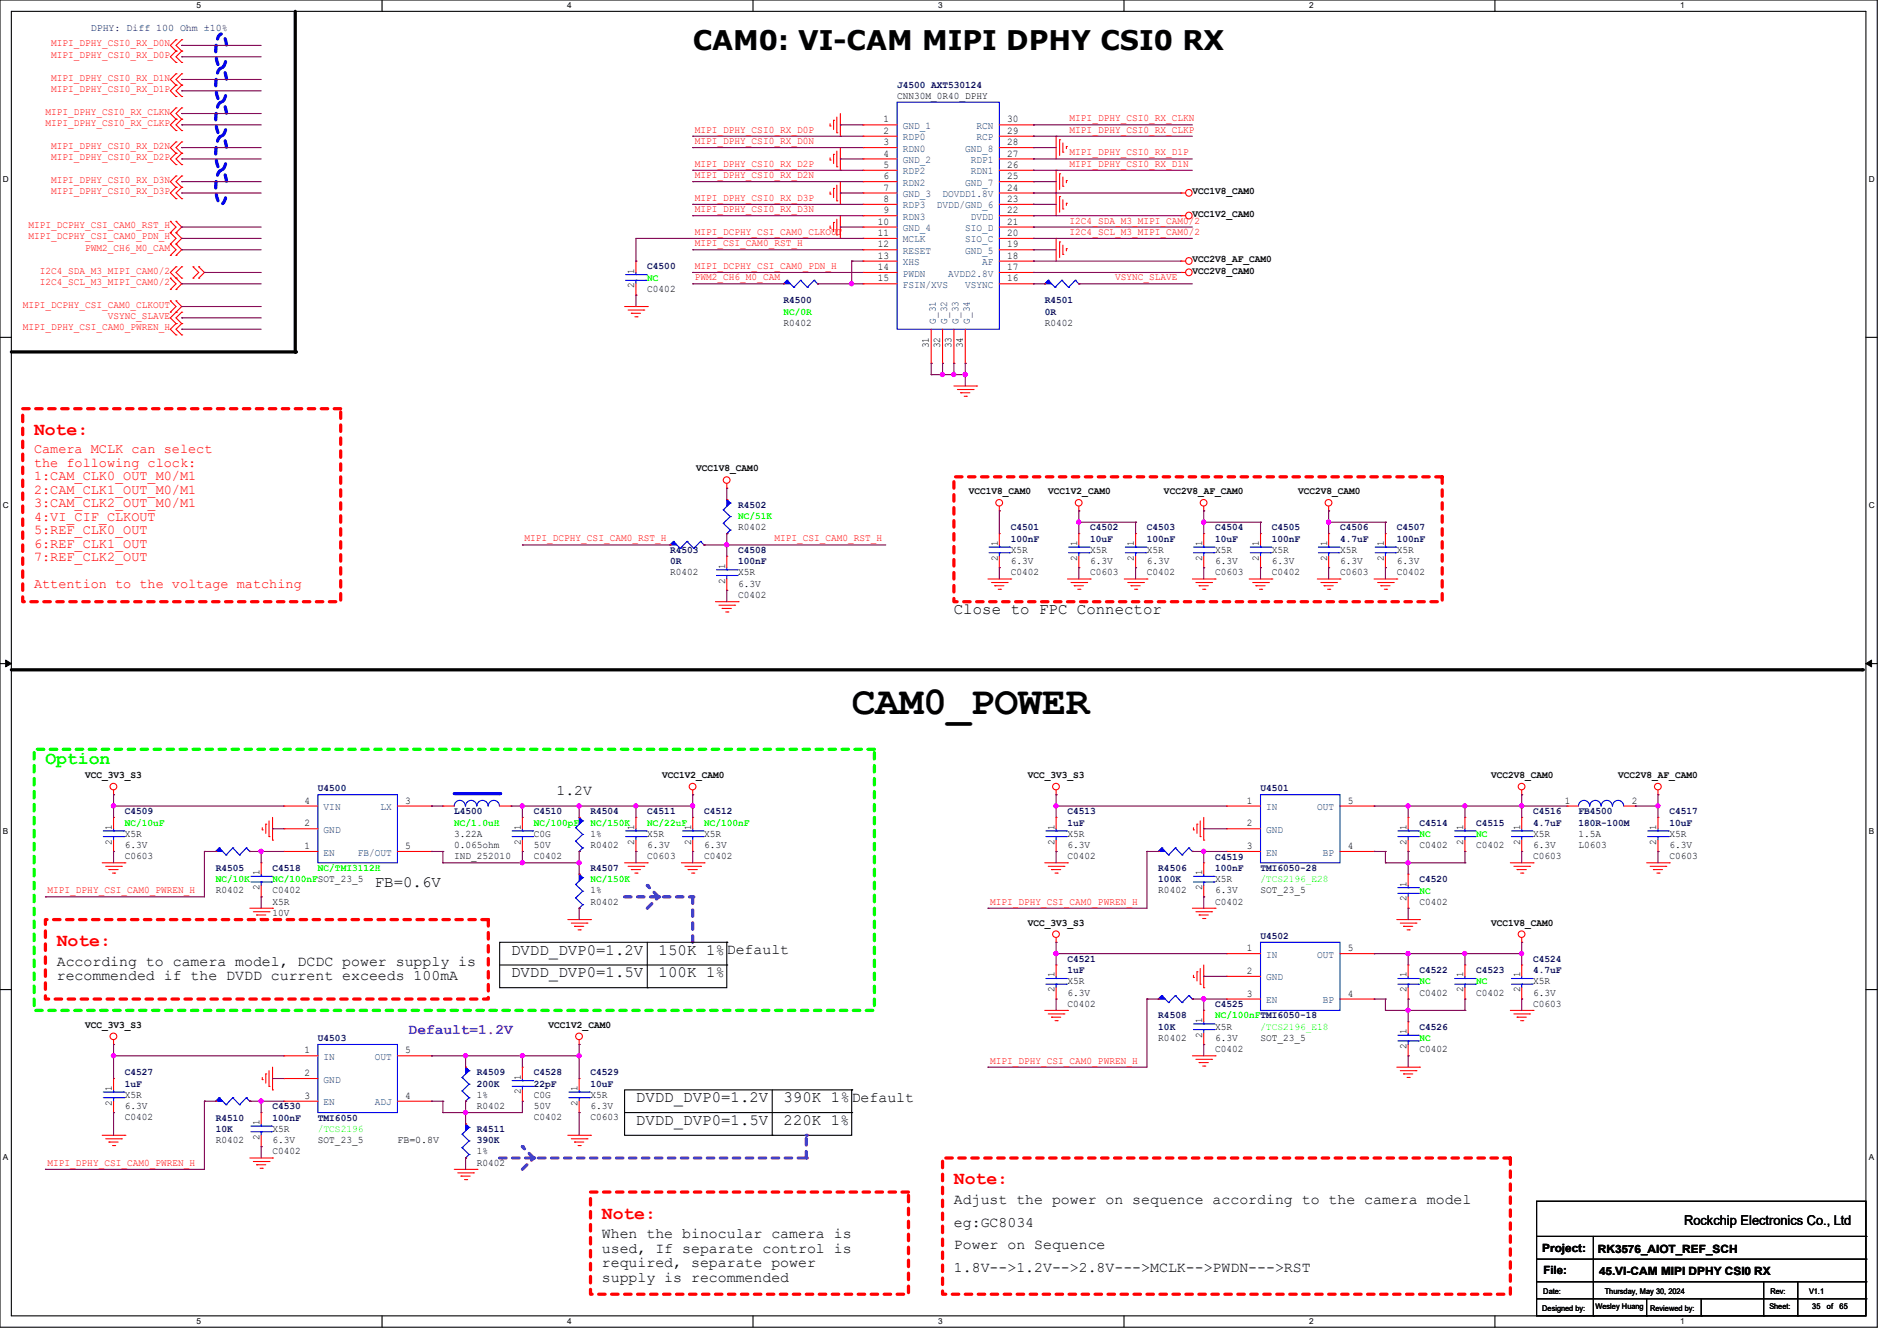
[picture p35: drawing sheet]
<svg xmlns="http://www.w3.org/2000/svg" width="297mm" height="210mm" viewBox="0 0 297 210" stroke-linecap="round" stroke-linejoin="round" font-family="sans-serif">
<defs><g id="words">
<text font-size="6.2" x="133.3" y="111.9">CAM0_POWER</text>
<text font-size="4.2" x="108.5" y="7.8">CAM0: VI-CAM MIPI DPHY CSI0 RX</text>
<g font-size="2.8" fill="#f00">
<text x="5.3" y="68.2">Note:</text>
<text x="8.9" y="148.2">Note:</text>
<text x="149.4" y="185.5">Note:</text>
<text x="94.2" y="190.8">Note:</text>
</g>
<text font-size="2.8" fill="#0f0" x="7.1" y="119.7">Option</text>
<g font-size="2.5">
<text x="149.4" y="96.2">Close to FPC Connector</text>
<text x="58.7" y="138.9">FB=0.6V</text>
<text x="80" y="149.5">DVDD_DVP0=1.2V</text>
<text x="103.1" y="149.5">150K 1%</text>
<text x="80" y="153.1">DVDD_DVP0=1.5V</text>
<text x="103.1" y="153.1">100K 1%</text>
<text x="99.6" y="172.6">DVDD_DVP0=1.2V</text>
<text x="122.7" y="172.6">390K 1%Default</text>
<text x="99.6" y="176.2">DVDD_DVP0=1.5V</text>
<text x="122.7" y="176.2">220K 1%</text>
</g>
<g font-size="2.3">
<text x="87.1" y="124.5">1.2V</text>
<text x="113.8" y="149.4">Default</text>
<text x="8.9" y="151.2">According to camera model, DCDC power supply is</text>
<text x="8.9" y="153.5">recommended if the DVDD current exceeds 100mA</text>
<text x="149.4" y="188.6">Adjust the power on sequence according to the camera model</text>
<text x="94.2" y="193.9">When the binocular camera is</text>
<text x="94.2" y="196.2">used, If separate control is</text>
<text x="149.4" y="192.1">eg:GC8034</text>
<text x="149.4" y="195.7">Power on Sequence</text>
<text x="94.2" y="198.5">required, separate power</text>
<text x="94.2" y="200.7">supply is recommended</text>
<text x="149.4" y="199.2">1.8V--&gt;1.2V--&gt;2.8V---&gt;MCLK--&gt;PWDN---&gt;RST</text>
</g>
<text font-size="2.3" fill="#8000ff" x="64" y="161.9">Default=1.2V</text>
<g font-size="2.1" fill="#f00">
<text x="5.3" y="71">Camera MCLK can select</text>
<text x="5.3" y="73.1">the following clock:</text>
<text x="5.3" y="75.2">1:CAM_CLK0_OUT_M0/M1</text>
<text x="5.3" y="77.3">2:CAM_CLK1_OUT_M0/M1</text>
<text x="5.3" y="79.5">3:CAM_CLK2_OUT_M0/M1</text>
<text x="5.3" y="81.6">4:VI_CIF_CLKOUT</text>
<text x="5.3" y="83.7">5:REF_CLK0_OUT</text>
<text x="5.3" y="85.8">6:REF_CLK1_OUT</text>
<text x="5.3" y="87.9">7:REF_CLK2_OUT</text>
<text x="5.3" y="92.2">Attention to the voltage matching</text>
</g>
<text font-size="2.1" x="263.7" y="191.9">Rockchip Electronics Co., Ltd</text>
<g font-size="1.8">
<text x="241.5" y="196">Project:</text>
<text x="250.2" y="196.2">RK3576_AIOT_REF_SCH</text>
<text x="241.6" y="199.6">File:</text>
<text x="250.4" y="199.7">45.VI-CAM MIPI DPHY CSI0 RX</text>
</g>
<g font-size="1.6" fill="#000080">
<text x="14.2" y="4.8">DPHY: Diff 100 Ohm ±10%</text>
<text x="140.5" y="13.7">J4500 AXT530124</text>
<text x="101.3" y="42.2">C4500</text>
<text x="122.7" y="47.5">R4500</text>
<text x="163.6" y="47.5">R4501</text>
<text x="163.6" y="49.3">0R</text>
<text x="115.6" y="79.5">R4502</text>
<text x="158.2" y="83.1">C4501</text>
<text x="170.7" y="83.1">C4502</text>
<text x="179.6" y="83.1">C4503</text>
<text x="190.2" y="83.1">C4504</text>
<text x="199.1" y="83.1">C4505</text>
<text x="209.8" y="83.1">C4506</text>
<text x="218.7" y="83.1">C4507</text>
<text x="104.9" y="86.6">R4503</text>
<text x="104.9" y="88.4">0R</text>
<text x="115.6" y="86.6">C4508</text>
<text x="115.6" y="88.4">100nF</text>
<text x="158.2" y="84.8">100nF</text>
<text x="170.7" y="84.8">10uF</text>
<text x="179.6" y="84.8">100nF</text>
<text x="190.2" y="84.8">10uF</text>
<text x="199.1" y="84.8">100nF</text>
<text x="209.8" y="84.8">4.7uF</text>
<text x="218.7" y="84.8">100nF</text>
<text x="49.8" y="123.9">U4500</text>
<text x="197.4" y="123.9">U4501</text>
<text x="19.6" y="127.5">C4509</text>
<text x="71.1" y="127.5">L4500</text>
<text x="83.6" y="127.5">C4510</text>
<text x="92.5" y="127.5">R4504</text>
<text x="101.3" y="127.5">C4511</text>
<text x="110.2" y="127.5">C4512</text>
<text x="167.1" y="127.5">C4513</text>
<text x="167.1" y="129.3">1uF</text>
<text x="222.2" y="129.3">C4514</text>
<text x="231.1" y="129.3">C4515</text>
<text x="240" y="127.5">C4516</text>
<text x="240" y="129.3">4.7uF</text>
<text x="247.1" y="127.5">FB4500</text>
<text x="247.1" y="129.3">180R-100M</text>
<text x="261.4" y="127.5">C4517</text>
<text x="261.4" y="129.3">10uF</text>
<text x="33.8" y="136.4">R4505</text>
<text x="42.7" y="136.4">C4518</text>
<text x="92.5" y="136.4">R4507</text>
<text x="181.4" y="136.4">R4506</text>
<text x="190.2" y="134.6">C4519</text>
<text x="190.2" y="136.4">100nF</text>
<text x="197.4" y="136.4">TMI6050-28</text>
<text x="181.4" y="138.2">100K</text>
<text x="222.2" y="138.2">C4520</text>
<text x="197.4" y="147.1">U4502</text>
<text x="167.1" y="150.6">C4521</text>
<text x="167.1" y="152.4">1uF</text>
<text x="222.2" y="152.4">C4522</text>
<text x="231.1" y="152.4">C4523</text>
<text x="240" y="150.6">C4524</text>
<text x="240" y="152.4">4.7uF</text>
<text x="181.4" y="159.5">R4508</text>
<text x="181.4" y="161.3">10K</text>
<text x="190.2" y="157.7">C4525</text>
<text x="222.2" y="161.3">C4526</text>
<text x="49.8" y="163.1">U4503</text>
<text x="19.6" y="168.4">C4527</text>
<text x="19.6" y="170.2">1uF</text>
<text x="42.7" y="173.7">C4530</text>
<text x="74.7" y="168.4">R4509</text>
<text x="74.7" y="170.2">200K</text>
<text x="83.6" y="168.4">C4528</text>
<text x="83.6" y="170.2">22pF</text>
<text x="92.5" y="168.4">C4529</text>
<text x="92.5" y="170.2">10uF</text>
<text x="33.8" y="175.5">R4510</text>
<text x="33.8" y="177.3">10K</text>
<text x="42.7" y="175.5">100nF</text>
<text x="49.8" y="175.5">TMI6050</text>
<text x="74.7" y="177.3">R4511</text>
<text x="74.7" y="179.1">390K</text>
</g>
<g font-size="1.6" fill="#f00">
<text x="8" y="7.3">MIPI_DPHY_CSI0_RX_D0N</text>
<text x="8" y="9.1">MIPI_DPHY_CSI0_RX_D0P</text>
<text x="7.1" y="17.9">MIPI_DPHY_CSI0_RX_CLKN</text>
<text x="8" y="12.6">MIPI_DPHY_CSI0_RX_D1N</text>
<text x="8" y="14.4">MIPI_DPHY_CSI0_RX_D1P</text>
<text x="7.1" y="19.7">MIPI_DPHY_CSI0_RX_CLKP</text>
<text x="8" y="23.3">MIPI_DPHY_CSI0_RX_D2N</text>
<text x="108.8" y="20.8">MIPI_DPHY_CSI0_RX_D0P</text>
<text x="108.8" y="22.6">MIPI_DPHY_CSI0_RX_D0N</text>
<text x="167.5" y="19">MIPI_DPHY_CSI0_RX_CLKN</text>
<text x="167.5" y="20.8">MIPI_DPHY_CSI0_RX_CLKP</text>
<text x="8" y="25.1">MIPI_DPHY_CSI0_RX_D2P</text>
<text x="8" y="28.6">MIPI_DPHY_CSI0_RX_D3N</text>
<text x="108.8" y="26.1">MIPI_DPHY_CSI0_RX_D2P</text>
<text x="108.8" y="27.9">MIPI_DPHY_CSI0_RX_D2N</text>
<text x="167.5" y="24.3">MIPI_DPHY_CSI0_RX_D1P</text>
<text x="167.5" y="26.1">MIPI_DPHY_CSI0_RX_D1N</text>
<text x="4.4" y="35.7">MIPI_DCPHY_CSI_CAM0_RST_H</text>
<text x="8" y="30.4">MIPI_DPHY_CSI0_RX_D3P</text>
<text x="108.8" y="31.5">MIPI_DPHY_CSI0_RX_D3P</text>
<text x="108.8" y="33.2">MIPI_DPHY_CSI0_RX_D3N</text>
<text x="167.5" y="35">I2C4_SDA_M3_MIPI_CAM0/2</text>
<text x="4.4" y="37.5">MIPI_DCPHY_CSI_CAM0_PDN_H</text>
<text x="13.3" y="39.3">PWM2_CH6_M0_CAM</text>
<text x="108.8" y="36.8">MIPI_DCPHY_CSI_CAM0_CLKOUT</text>
<text x="108.8" y="38.6">MIPI_CSI_CAM0_RST_H</text>
<text x="167.5" y="36.8">I2C4_SCL_M3_MIPI_CAM0/2</text>
<text x="6.2" y="42.8">I2C4_SDA_M3_MIPI_CAM0/2</text>
<text x="6.2" y="44.6">I2C4_SCL_M3_MIPI_CAM0/2</text>
<text x="108.8" y="42.1">MIPI_DCPHY_CSI_CAM0_PDN_H</text>
<text x="108.8" y="43.9">PWM2_CH6_M0_CAM</text>
<text x="174.6" y="43.9">VSYNC_SLAVE</text>
<text x="3.6" y="48.2">MIPI_DCPHY_CSI_CAM0_CLKOUT</text>
<text x="3.6" y="51.7">MIPI_DPHY_CSI_CAM0_PWREN_H</text>
<text x="16.9" y="50">VSYNC_SLAVE</text>
<text x="82.1" y="84.8">MIPI_DCPHY_CSI_CAM0_RST_H</text>
<text x="121.2" y="84.8">MIPI_CSI_CAM0_RST_H</text>
<text x="7.5" y="139.9">MIPI_DPHY_CSI_CAM0_PWREN_H</text>
<text x="155" y="141.7">MIPI_DPHY_CSI_CAM0_PWREN_H</text>
<text x="155" y="166.6">MIPI_DPHY_CSI_CAM0_PWREN_H</text>
<text x="7.5" y="182.6">MIPI_DPHY_CSI_CAM0_PWREN_H</text>
</g>
<g font-size="1.6">
<text x="140.5" y="15.5">CNN30M_0R40_DPHY</text>
<text x="138.3" y="19.2">1</text>
<text x="138.3" y="21">2</text>
<text x="138.3" y="22.7">3</text>
<text x="157.7" y="22.7">28</text>
<text x="157.7" y="21">29</text>
<text x="157.7" y="19.2">30</text>
<text x="138.3" y="24.5">4</text>
<text x="138.3" y="26.3">5</text>
<text x="138.3" y="28.1">6</text>
<text x="138.3" y="29.8">7</text>
<text x="157.7" y="29.8">24</text>
<text x="157.7" y="28.1">25</text>
<text x="157.7" y="26.3">26</text>
<text x="157.7" y="24.5">27</text>
<text x="137.5" y="35.2">10</text>
<text x="138.3" y="31.6">8</text>
<text x="138.3" y="33.4">9</text>
<text x="157.7" y="35.2">21</text>
<text x="157.7" y="33.4">22</text>
<text x="157.7" y="31.6">23</text>
<text x="186.7" y="30.4">VCC1V8_CAM0</text>
<text x="186.7" y="34">VCC1V2_CAM0</text>
<text x="137.5" y="37">11</text>
<text x="137.5" y="38.7">12</text>
<text x="137.5" y="40.5">13</text>
<text x="157.7" y="40.5">18</text>
<text x="157.7" y="38.7">19</text>
<text x="157.7" y="37">20</text>
<text x="186.7" y="41.1">VCC2V8_AF_CAM0</text>
<text x="99.3" y="45.2" transform="rotate(-90 99.3 45.2)">2</text>
<text x="99.3" y="42.8" transform="rotate(-90 99.3 42.8)">1</text>
<text x="101.3" y="45.7">C0402</text>
<text x="137.5" y="42.3">14</text>
<text x="137.5" y="44.1">15</text>
<text x="157.7" y="44.1">16</text>
<text x="157.7" y="42.3">17</text>
<text x="186.7" y="42.9">VCC2V8_CAM0</text>
<text x="122.7" y="51">R0402</text>
<text x="163.6" y="51">R0402</text>
<text x="145.4" y="54.6" transform="rotate(-90 145.4 54.6)">31</text>
<text x="147.2" y="54.6" transform="rotate(-90 147.2 54.6)">32</text>
<text x="149" y="54.6" transform="rotate(-90 149 54.6)">33</text>
<text x="150.8" y="54.6" transform="rotate(-90 150.8 54.6)">34</text>
<text x="109" y="73.8">VCC1V8_CAM0</text>
<text x="151.7" y="77.4">VCC1V8_CAM0</text>
<text x="164.1" y="77.4">VCC1V2_CAM0</text>
<text x="182.2" y="77.4">VCC2V8_AF_CAM0</text>
<text x="203.2" y="77.4">VCC2V8_CAM0</text>
<text x="115.6" y="83">R0402</text>
<text x="113.5" y="89.1" transform="rotate(-90 113.5 89.1)">1</text>
<text x="156.2" y="87.8" transform="rotate(-90 156.2 87.8)">2</text>
<text x="156.2" y="85.5" transform="rotate(-90 156.2 85.5)">1</text>
<text x="158.2" y="86.6">X5R</text>
<text x="158.2" y="88.3">6.3V</text>
<text x="168.7" y="87.8" transform="rotate(-90 168.7 87.8)">2</text>
<text x="168.7" y="85.5" transform="rotate(-90 168.7 85.5)">1</text>
<text x="170.7" y="86.6">X5R</text>
<text x="170.7" y="88.3">6.3V</text>
<text x="177.5" y="87.8" transform="rotate(-90 177.5 87.8)">2</text>
<text x="177.5" y="85.5" transform="rotate(-90 177.5 85.5)">1</text>
<text x="179.6" y="86.6">X5R</text>
<text x="179.6" y="88.3">6.3V</text>
<text x="188.2" y="87.8" transform="rotate(-90 188.2 87.8)">2</text>
<text x="188.2" y="85.5" transform="rotate(-90 188.2 85.5)">1</text>
<text x="190.2" y="86.6">X5R</text>
<text x="190.2" y="88.3">6.3V</text>
<text x="197.1" y="87.8" transform="rotate(-90 197.1 87.8)">2</text>
<text x="197.1" y="85.5" transform="rotate(-90 197.1 85.5)">1</text>
<text x="199.1" y="86.6">X5R</text>
<text x="199.1" y="88.3">6.3V</text>
<text x="207.8" y="87.8" transform="rotate(-90 207.8 87.8)">2</text>
<text x="207.8" y="85.5" transform="rotate(-90 207.8 85.5)">1</text>
<text x="209.8" y="86.6">X5R</text>
<text x="209.8" y="88.3">6.3V</text>
<text x="216.7" y="87.8" transform="rotate(-90 216.7 87.8)">2</text>
<text x="216.7" y="85.5" transform="rotate(-90 216.7 85.5)">1</text>
<text x="218.7" y="86.6">X5R</text>
<text x="218.7" y="88.3">6.3V</text>
<text x="104.9" y="90.1">R0402</text>
<text x="113.5" y="91.4" transform="rotate(-90 113.5 91.4)">2</text>
<text x="115.6" y="93.7">C0402</text>
<text x="115.6" y="90.1">X5R</text>
<text x="115.6" y="91.9">6.3V</text>
<text x="158.2" y="90.1">C0402</text>
<text x="170.7" y="90.1">C0603</text>
<text x="179.6" y="90.1">C0402</text>
<text x="190.2" y="90.1">C0603</text>
<text x="199.1" y="90.1">C0402</text>
<text x="209.8" y="90.1">C0603</text>
<text x="218.7" y="90.1">C0402</text>
<text x="13.3" y="121.8">VCC_3V3_S3</text>
<text x="47.7" y="125.9">4</text>
<text x="63.5" y="125.9">3</text>
<text x="103.7" y="121.8">VCC1V2_CAM0</text>
<text x="160.9" y="121.8">VCC_3V3_S3</text>
<text x="195.2" y="125.9">1</text>
<text x="211" y="125.9">5</text>
<text x="233.5" y="121.8">VCC2V8_CAM0</text>
<text x="245" y="125.9">1</text>
<text x="253.4" y="121.8">VCC2V8_AF_CAM0</text>
<text x="255.5" y="125.9">2</text>
<text x="17.5" y="130" transform="rotate(-90 17.5 130)">1</text>
<text x="19.6" y="131">X5R</text>
<text x="47.7" y="129.4">2</text>
<text x="71.1" y="131">3.22A</text>
<text x="81.5" y="130" transform="rotate(-90 81.5 130)">1</text>
<text x="83.6" y="131">C0G</text>
<text x="92.5" y="131">1%</text>
<text x="99.3" y="130" transform="rotate(-90 99.3 130)">1</text>
<text x="101.3" y="131">X5R</text>
<text x="108.2" y="130" transform="rotate(-90 108.2 130)">1</text>
<text x="110.2" y="131">X5R</text>
<text x="165.1" y="130" transform="rotate(-90 165.1 130)">1</text>
<text x="167.1" y="131">X5R</text>
<text x="195.2" y="129.4">2</text>
<text x="220.2" y="130" transform="rotate(-90 220.2 130)">1</text>
<text x="229.1" y="130" transform="rotate(-90 229.1 130)">1</text>
<text x="238" y="130" transform="rotate(-90 238 130)">1</text>
<text x="240" y="131">X5R</text>
<text x="247.1" y="131">1.5A</text>
<text x="259.3" y="130" transform="rotate(-90 259.3 130)">1</text>
<text x="261.4" y="131">X5R</text>
<text x="17.5" y="132.3" transform="rotate(-90 17.5 132.3)">2</text>
<text x="19.6" y="134.6">C0603</text>
<text x="19.6" y="132.8">6.3V</text>
<text x="40.6" y="137.1" transform="rotate(-90 40.6 137.1)">1</text>
<text x="47.7" y="133">1</text>
<text x="63.5" y="133">5</text>
<text x="71.1" y="134.6">IND_252010</text>
<text x="71.1" y="132.8">0.065ohm</text>
<text x="81.5" y="132.3" transform="rotate(-90 81.5 132.3)">2</text>
<text x="83.6" y="134.6">C0402</text>
<text x="83.6" y="132.8">50V</text>
<text x="92.5" y="132.8">R0402</text>
<text x="99.3" y="132.3" transform="rotate(-90 99.3 132.3)">2</text>
<text x="101.3" y="134.6">C0603</text>
<text x="101.3" y="132.8">6.3V</text>
<text x="108.2" y="132.3" transform="rotate(-90 108.2 132.3)">2</text>
<text x="110.2" y="134.6">C0402</text>
<text x="110.2" y="132.8">6.3V</text>
<text x="165.1" y="132.3" transform="rotate(-90 165.1 132.3)">2</text>
<text x="167.1" y="134.6">C0402</text>
<text x="167.1" y="132.8">6.3V</text>
<text x="188.2" y="137.1" transform="rotate(-90 188.2 137.1)">1</text>
<text x="195.2" y="133">3</text>
<text x="211" y="133">4</text>
<text x="220.2" y="132.3" transform="rotate(-90 220.2 132.3)">2</text>
<text x="222.2" y="132.8">C0402</text>
<text x="229.1" y="132.3" transform="rotate(-90 229.1 132.3)">2</text>
<text x="231.1" y="132.8">C0402</text>
<text x="238" y="132.3" transform="rotate(-90 238 132.3)">2</text>
<text x="240" y="134.6">C0603</text>
<text x="240" y="132.8">6.3V</text>
<text x="247.1" y="132.8">L0603</text>
<text x="259.3" y="132.3" transform="rotate(-90 259.3 132.3)">2</text>
<text x="261.4" y="134.6">C0603</text>
<text x="261.4" y="132.8">6.3V</text>
<text x="33.8" y="139.9">R0402</text>
<text x="40.6" y="139.4" transform="rotate(-90 40.6 139.4)">2</text>
<text x="42.7" y="139.9">C0402</text>
<text x="42.7" y="141.7">X5R</text>
<text x="42.7" y="143.5">10V</text>
<text x="92.5" y="141.7">R0402</text>
<text x="92.5" y="139.9">1%</text>
<text x="181.4" y="139.9">R0402</text>
<text x="188.2" y="139.4" transform="rotate(-90 188.2 139.4)">2</text>
<text x="190.2" y="141.7">C0402</text>
<text x="190.2" y="138.1">X5R</text>
<text x="190.2" y="139.9">6.3V</text>
<text x="197.4" y="139.9">SOT_23_5</text>
<text x="220.2" y="141.2" transform="rotate(-90 220.2 141.2)">2</text>
<text x="220.2" y="138.9" transform="rotate(-90 220.2 138.9)">1</text>
<text x="222.2" y="141.7">C0402</text>
<text x="160.9" y="144.9">VCC_3V3_S3</text>
<text x="195.2" y="149">1</text>
<text x="211" y="149">5</text>
<text x="233.5" y="144.9">VCC1V8_CAM0</text>
<text x="165.1" y="155.4" transform="rotate(-90 165.1 155.4)">2</text>
<text x="165.1" y="153.1" transform="rotate(-90 165.1 153.1)">1</text>
<text x="167.1" y="154.1">X5R</text>
<text x="167.1" y="155.9">6.3V</text>
<text x="195.2" y="152.5">2</text>
<text x="220.2" y="155.4" transform="rotate(-90 220.2 155.4)">2</text>
<text x="220.2" y="153.1" transform="rotate(-90 220.2 153.1)">1</text>
<text x="222.2" y="155.9">C0402</text>
<text x="229.1" y="155.4" transform="rotate(-90 229.1 155.4)">2</text>
<text x="229.1" y="153.1" transform="rotate(-90 229.1 153.1)">1</text>
<text x="231.1" y="155.9">C0402</text>
<text x="238" y="155.4" transform="rotate(-90 238 155.4)">2</text>
<text x="238" y="153.1" transform="rotate(-90 238 153.1)">1</text>
<text x="240" y="154.1">X5R</text>
<text x="240" y="155.9">6.3V</text>
<text x="13.3" y="160.9">VCC_3V3_S3</text>
<text x="85.9" y="160.9">VCC1V2_CAM0</text>
<text x="167.1" y="157.7">C0402</text>
<text x="188.2" y="160.2" transform="rotate(-90 188.2 160.2)">1</text>
<text x="190.2" y="161.2">X5R</text>
<text x="195.2" y="156.1">3</text>
<text x="211" y="156.1">4</text>
<text x="220.2" y="162" transform="rotate(-90 220.2 162)">1</text>
<text x="240" y="157.7">C0603</text>
<text x="47.7" y="165">1</text>
<text x="63.5" y="165">5</text>
<text x="181.4" y="163">R0402</text>
<text x="188.2" y="162.5" transform="rotate(-90 188.2 162.5)">2</text>
<text x="190.2" y="164.8">C0402</text>
<text x="190.2" y="163">6.3V</text>
<text x="197.4" y="163">SOT_23_5</text>
<text x="220.2" y="164.3" transform="rotate(-90 220.2 164.3)">2</text>
<text x="222.2" y="164.8">C0402</text>
<text x="17.5" y="173.2" transform="rotate(-90 17.5 173.2)">2</text>
<text x="17.5" y="170.9" transform="rotate(-90 17.5 170.9)">1</text>
<text x="19.6" y="171.9">X5R</text>
<text x="19.6" y="173.7">6.3V</text>
<text x="47.7" y="168.5">2</text>
<text x="47.7" y="172.1">3</text>
<text x="63.5" y="172.1">4</text>
<text x="74.7" y="173.7">R0402</text>
<text x="74.7" y="171.9">1%</text>
<text x="81.5" y="171.4" transform="rotate(-90 81.5 171.4)">2</text>
<text x="81.5" y="169.1" transform="rotate(-90 81.5 169.1)">1</text>
<text x="83.6" y="171.9">C0G</text>
<text x="83.6" y="173.7">50V</text>
<text x="90.4" y="173.2" transform="rotate(-90 90.4 173.2)">2</text>
<text x="90.4" y="170.9" transform="rotate(-90 90.4 170.9)">1</text>
<text x="92.5" y="171.9">X5R</text>
<text x="92.5" y="173.7">6.3V</text>
<text x="19.6" y="175.5">C0402</text>
<text x="33.8" y="179">R0402</text>
<text x="40.6" y="178.5" transform="rotate(-90 40.6 178.5)">2</text>
<text x="40.6" y="176.2" transform="rotate(-90 40.6 176.2)">1</text>
<text x="42.7" y="177.2">X5R</text>
<text x="42.7" y="179">6.3V</text>
<text x="49.8" y="179">SOT_23_5</text>
<text x="62.2" y="179">FB=0.8V</text>
<text x="83.6" y="175.5">C0402</text>
<text x="92.5" y="175.5">C0603</text>
<text x="42.7" y="180.8">C0402</text>
<text x="74.7" y="182.6">R0402</text>
<text x="74.7" y="180.8">1%</text>
</g>
<g font-size="1.6" fill="#004080">
<text x="141.4" y="20.2">GND_1</text>
<text x="141.4" y="22">RDP0</text>
<text x="141.4" y="23.7">RDN0</text>
<text x="151.1" y="23.7">GND_8</text>
<text x="152.9" y="22">RCP</text>
<text x="152.9" y="20.2">RCN</text>
<text x="141.4" y="25.5">GND_2</text>
<text x="141.4" y="27.3">RDP2</text>
<text x="141.4" y="29.1">RDN2</text>
<text x="151.1" y="29.1">GND_7</text>
<text x="152" y="27.3">RDN1</text>
<text x="152" y="25.5">RDP1</text>
<text x="141.4" y="30.9">GND_3</text>
<text x="141.4" y="32.6">RDP3</text>
<text x="141.4" y="34.4">RDN3</text>
<text x="146.7" y="32.6">DVDD/GND_6</text>
<text x="147.6" y="30.9">DOVDD1.8V</text>
<text x="152" y="34.4">DVDD</text>
<text x="141.4" y="36.2">GND_4</text>
<text x="141.4" y="38">MCLK</text>
<text x="141.4" y="39.8">RESET</text>
<text x="141.4" y="41.5">XHS</text>
<text x="151.1" y="39.8">GND_5</text>
<text x="151.1" y="38">SIO_C</text>
<text x="151.1" y="36.2">SIO_D</text>
<text x="153.8" y="41.5">AF</text>
<text x="141.4" y="43.3">PWDN</text>
<text x="141.4" y="45.1">FSIN/XVS</text>
<text x="148.5" y="43.3">AVDD2.8V</text>
<text x="151.1" y="45.1">VSYNC</text>
<text x="146.5" y="50.7" transform="rotate(-90 146.5 50.7)">G_31</text>
<text x="148.3" y="50.7" transform="rotate(-90 148.3 50.7)">G_32</text>
<text x="150.1" y="50.7" transform="rotate(-90 150.1 50.7)">G_33</text>
<text x="151.9" y="50.7" transform="rotate(-90 151.9 50.7)">G_34</text>
<text x="50.7" y="130.4">GND</text>
<text x="50.7" y="126.9">VIN</text>
<text x="59.6" y="126.9">LX</text>
<text x="198.2" y="126.9">IN</text>
<text x="198.2" y="130.4">GND</text>
<text x="206.2" y="126.9">OUT</text>
<text x="50.7" y="134">EN</text>
<text x="56" y="134">FB/OUT</text>
<text x="198.2" y="134">EN</text>
<text x="207.1" y="134">BP</text>
<text x="198.2" y="150">IN</text>
<text x="206.2" y="150">OUT</text>
<text x="198.2" y="153.5">GND</text>
<text x="198.2" y="157.1">EN</text>
<text x="207.1" y="157.1">BP</text>
<text x="50.7" y="166">IN</text>
<text x="58.7" y="166">OUT</text>
<text x="50.7" y="169.5">GND</text>
<text x="50.7" y="173.1">EN</text>
<text x="58.7" y="173.1">ADJ</text>
</g>
<g font-size="1.6" fill="#0f0">
<text x="101.3" y="43.9">NC</text>
<text x="122.7" y="49.3">NC/0R</text>
<text x="115.6" y="81.3">NC/51K</text>
<text x="19.6" y="129.3">NC/10uF</text>
<text x="71.1" y="129.3">NC/1.0uH</text>
<text x="83.6" y="129.3">NC/100pF</text>
<text x="92.5" y="129.3">NC/150K</text>
<text x="101.3" y="129.3">NC/22uF</text>
<text x="110.2" y="129.3">NC/100nF</text>
<text x="222.2" y="131.1">NC</text>
<text x="231.1" y="131.1">NC</text>
<text x="49.8" y="136.4">NC/TMI3112H</text>
<text x="33.8" y="138.2">NC/10K</text>
<text x="42.7" y="138.2">NC/100nFSOT_23_5</text>
<text x="92.5" y="138.2">NC/150K</text>
<text x="197.4" y="138.1">/TCS2196_E28</text>
<text x="222.2" y="140">NC</text>
<text x="222.2" y="154.2">NC</text>
<text x="231.1" y="154.2">NC</text>
<text x="190.2" y="159.5">NC/100nFTMI6050-18</text>
<text x="197.4" y="161.2">/TCS2196_E18</text>
<text x="222.2" y="163.1">NC</text>
<text x="49.8" y="177.2">/TCS2196</text>
</g>
<g font-size="1.3">
<text x="30.8" y="1.3">5</text>
<text x="88.8" y="1.3">4</text>
<text x="146.9" y="1.3">3</text>
<text x="205" y="1.3">2</text>
<text x="263.1" y="1.3">1</text>
<text x=".5" y="28.4">D</text>
<text x="292.6" y="28.4">D</text>
<text x=".5" y="79.5">C</text>
<text x="292.6" y="79.5">C</text>
<text x=".5" y="130.6">B</text>
<text x="292.6" y="130.6">B</text>
<text x=".5" y="181.7">A</text>
<text x="292.6" y="181.7">A</text>
<text x="30.8" y="207.4">5</text>
<text x="88.8" y="207.4">4</text>
<text x="146.9" y="207.4">3</text>
<text x="205" y="207.4">2</text>
<text x="263.1" y="207.4">1</text>
</g>
<g font-size="1.2">
<text x="241.6" y="202.6">Date:</text>
<text x="251.2" y="202.6">Thursday, May 30, 2024</text>
<text x="277.2" y="202.6">Rev:</text>
<text x="283.2" y="202.6">V1.1</text>
<text x="241.5" y="205.3">Designed by:</text>
<text x="249.8" y="205.1">Wesley Huang</text>
<text x="258.4" y="205.3">Reviewed by:</text>
<text x="277" y="205.1">Sheet:</text>
<text x="283.8" y="205.1">35</text>
<text x="286" y="205.1">of</text>
<text x="288" y="205.1">65</text>
</g>
</g></defs>
<path d="M0 0h293.9v207.9h-293.9zM1.8 1.8h290.3v204.3h-290.3z" fill="none" stroke="#000" stroke-width=".17"/>
<g fill="#fff">
<path d="M30.8 .2h.7v1.4h-.7z"/>
<path d="M30.8 206.2h.7v1.4h-.7z"/>
</g>
<path d="M59.8 0v1.8M59.8 206.1v1.8" fill="none" stroke="#000" stroke-width=".17"/>
<g fill="#fff">
<path d="M88.8 .2h.7v1.4h-.7z"/>
<path d="M88.8 206.2h.7v1.4h-.7z"/>
</g>
<path d="M117.9 0v1.8M117.9 206.1v1.8" fill="none" stroke="#000" stroke-width=".17"/>
<g fill="#fff">
<path d="M146.9 .2h.7v1.4h-.7z"/>
<path d="M146.9 206.2h.7v1.4h-.7z"/>
</g>
<path d="M176 0v1.8M176 206.1v1.8" fill="none" stroke="#000" stroke-width=".17"/>
<g fill="#fff">
<path d="M205 .2h.7v1.4h-.7z"/>
<path d="M205 206.2h.7v1.4h-.7z"/>
</g>
<path d="M234.1 0v1.8M234.1 206.1v1.8" fill="none" stroke="#000" stroke-width=".17"/>
<g fill="#fff">
<path d="M263.1 .2h.6v1.4h-.6z"/>
<path d="M263.1 206.2h.6v1.4h-.6z"/>
<path d="M.5 27.3h.9v1.4h-.9z"/>
<path d="M292.6 27.3h.9v1.4h-.9z"/>
<path d="M.5 78.4h.9v1.4h-.9z"/>
<path d="M292.6 78.4h.9v1.4h-.9z"/>
</g>
<path d="M0 52.8h1.8M292.1 52.8h1.8" fill="none" stroke="#000" stroke-width=".17"/>
<g fill="#fff">
<path d="M.5 129.5h.8v1.4h-.8z"/>
<path d="M292.6 129.5h.8v1.4h-.8z"/>
</g>
<path d="M0 103.9h1.8M292.1 103.9h1.8" fill="none" stroke="#000" stroke-width=".17"/>
<path d="M.9 103.4l.9 .5-.9 .5zM292.1 103.9l.9-.5v1z" fill="#000" stroke="#000" stroke-width=".16"/>
<g fill="#fff">
<path d="M.5 180.5h.8v1.4h-.8z"/>
<path d="M292.6 180.5h.8v1.4h-.8z"/>
</g>
<path d="M0 155h1.8M292.1 155h1.8" fill="none" stroke="#000" stroke-width=".17"/>
<path d="M3.6 64h49.7v30.2h-49.7zM7.1 144h69.4v12.5h-69.4z" fill="none" stroke="#f00" stroke-width=".51" stroke-dasharray="1 1"/>
<path d="M46.2 1.8v53.3h-44.4" fill="none" stroke="#000" stroke-width=".51"/>
<circle cx="46.2" cy="55.1" r=".25" fill="#000"/>
<path d="M103.1 140.5l-1.8-1.8" fill="none" stroke="#8000ff" stroke-width=".51" stroke-dasharray="1 1"/>
<circle cx="101.3" cy="138.7" r=".25" fill="#8000ff" stroke-dasharray="1 1"/>
<path d="M97.8 140.5h10.7" fill="none" stroke="#8000ff" stroke-width=".51" stroke-dasharray="1 1"/>
<circle cx="108.5" cy="140.5" r=".25" fill="#8000ff" stroke-dasharray="1 1"/>
<path d="M101.3 142.2l1.8-1.7" fill="none" stroke="#8000ff" stroke-width=".51" stroke-dasharray="1 1"/>
<circle cx="103.1" cy="140.5" r=".25" fill="#8000ff" stroke-dasharray="1 1"/>
<path d="M108.5 147.6v-7.1" fill="none" stroke="#8000ff" stroke-width=".51" stroke-dasharray="1 1"/>
<circle cx="108.5" cy="140.5" r=".25" fill="#8000ff" stroke-dasharray="1 1"/>
<path d="M78.2 147.6h35.6v7.1h-35.6zM78.2 151.1h35.6M101.3 154.7h.1M101.3 147.6v7.1M113.8 147.6h.1M113.8 151.1h.1M97.8 170.7h35.5v7.1h-35.5zM97.8 174.2h35.5M120.9 177.8h.1M120.9 170.7v7.1M133.3 170.7h.1M133.3 174.2h.1" fill="none" stroke="#000" stroke-width=".17"/>
<path d="M126.2 181.4v-3.6" fill="none" stroke="#8000ff" stroke-width=".51" stroke-dasharray="1 1"/>
<circle cx="126.2" cy="177.8" r=".25" fill="#8000ff" stroke-dasharray="1 1"/>
<path d="M83.6 181.4l-1.8-1.8" fill="none" stroke="#8000ff" stroke-width=".51" stroke-dasharray="1 1"/>
<circle cx="81.8" cy="179.6" r=".25" fill="#8000ff" stroke-dasharray="1 1"/>
<path d="M78.2 181.4h48" fill="none" stroke="#8000ff" stroke-width=".51" stroke-dasharray="1 1"/>
<circle cx="126.2" cy="181.4" r=".25" fill="#8000ff" stroke-dasharray="1 1"/>
<path d="M81.8 183.1l1.8-1.7" fill="none" stroke="#8000ff" stroke-width=".51" stroke-dasharray="1 1"/>
<circle cx="83.6" cy="181.4" r=".25" fill="#8000ff" stroke-dasharray="1 1"/>
<path d="M5.3 117.3h131.6v40.9h-131.6z" fill="none" stroke="#0f0" stroke-width=".51" stroke-dasharray="1 1"/>
<path d="M1.8 104.9h289.8" fill="none" stroke="#000" stroke-width=".51"/>
<circle cx="291.6" cy="104.9" r=".25" fill="#000"/>
<path d="M149.4 74.7h76.4v19.5h-76.4zM92.5 186.7h49.7v16h-49.7zM147.6 181.4h88.9v21.3h-88.9z" fill="none" stroke="#f00" stroke-width=".51" stroke-dasharray="1 1"/>
<path d="M35.5 7.1a2.02 2.02 0 0 0-.9-1.8 1.41 1.41 0 0 0-.7 1.3 5.6 5.6 0 0 0 .5 3.9l.2 .1a1.41 1.41 0 0 0 .8-1.3l.1-.6M35.5 12.4a2.02 2.02 0 0 0-.9-1.7 1.41 1.41 0 0 0-.7 1.3 5.6 5.6 0 0 0 .5 3.9l.2 .1a1.41 1.41 0 0 0 .8-1.4l.1-.6M35.5 17.7a2.02 2.02 0 0 0-.9-1.7 1.41 1.41 0 0 0-.7 1.3 5.6 5.6 0 0 0 .5 3.9l.2 .1a1.41 1.41 0 0 0 .8-1.3l.1-.7M35.5 23.1a2.02 2.02 0 0 0-.9-1.8 1.41 1.41 0 0 0-.7 1.3 5.6 5.6 0 0 0 .5 3.9l.2 .1a1.41 1.41 0 0 0 .8-1.3l.1-.6M35.5 28.4a2.02 2.02 0 0 0-.9-1.7 1.41 1.41 0 0 0-.7 1.3 5.6 5.6 0 0 0 .5 3.9l.2 .1a1.41 1.41 0 0 0 .8-1.4l.1-.6" fill="none" stroke="#00f" stroke-width=".51" stroke-dasharray="1 1"/>
<g fill="none" stroke="#f00" stroke-width=".17">
<path d="M27.6 6.2h.1M27.6 8h.1M27.6 9.8h.1M27.6 11.6h.1M27.6 13.3h.1M27.6 15.1h.1M27.6 16.9h.1M27.6 18.7h.1M27.6 6.2l-.9 .9 .9 .9M27.6 8l-.9 .9 .9 .9M27.6 11.6l-.9 .8 .9 .9M27.6 13.3l-.9 .9 .9 .9"/>
<path d="M27.6 16.9l-.9 .9 .9 .9M27.6 18.7l-.9 .9 .9 .8M28.4 6.2h.1M28.4 8h.1M28.4 9.8h.1M28.4 11.6h.1M28.4 13.3h.1M28.4 15.1h.1M28.4 16.9h.1M28.4 18.7h.1M28.4 6.2l-.8 .9 .8 .9M28.4 8l-.8 .9 .8 .9"/>
<path d="M28.4 11.6l-.8 .8 .8 .9M28.4 13.3l-.8 .9 .8 .9M28.4 16.9l-.8 .9 .8 .9M28.4 18.7l-.8 .9 .8 .8M130 19.7h.1M130 19.4v.3M130.5 18.8h.1M130.5 18.8v1.5M131 18.3v2.5M131.6 17.8v3.5M26.7 36.4h.1M26.7 34.7h.1"/>
<path d="M26.7 38.2h.1M26.7 34.7l.9 .9-.9 .8M26.7 36.4l.9 .9-.9 .9M26.7 38.2l.9 .9-.9 .9M27.6 20.4h.1M27.6 22.2h.1M27.6 24h.1M27.6 25.8h.1M27.6 27.6h.1M27.6 29.3h.1M27.6 31.1h.1M27.6 34.7h.1"/>
<path d="M27.6 36.4h.1M27.6 38.2h.1M27.6 22.2l-.9 .9 .9 .9M27.6 24l-.9 .9 .9 .9M27.6 27.6l-.9 .8 .9 .9M27.6 29.3l-.9 .9 .9 .9M27.6 34.7l.8 .9-.8 .8M27.6 36.4l.8 .9-.8 .9M27.6 38.2l.8 .9-.8 .9M28.4 20.4h.1M28.4 22.2h.1M28.4 24h.1"/>
<path d="M28.4 25.8h.1M28.4 27.6h.1M28.4 29.3h.1M28.4 31.1h.1M28.4 22.2l-.8 .9 .8 .9M28.4 24l-.8 .9 .8 .9M28.4 27.6l-.8 .8 .8 .9M28.4 29.3l-.8 .9 .8 .9M130 25.1h.1M130 30.4h.1M130 35.7h.1M130 24.7v.4"/>
<path d="M130 30.1v.3M130 35.4v.3M130.5 24.2h.1M130.5 29.5h.1M130.5 34.8h.1M130.5 24.2v1.4M130.5 29.5v1.4M130.5 34.8v1.5M131 20.8h.1M131 26.1h.1M131 31.5h.1M131 36.8h.1"/>
<path d="M131 23.7v2.4M131 29v2.5M131 34.3v2.5M131.6 21.3h.1M131.6 26.7h.1M131.6 32h.1M131.6 37.3h.1M131.6 23.1v3.6M131.6 28.4v3.6M131.6 33.8v3.5M165.4 21.3h.1M165.4 26.7h.1"/>
<path d="M165.4 30.2h.1M165.4 37.3h.1M165.4 21.3v3.6M165.4 26.7v7.1M165.4 37.3v3.6M165.9 21.9h.1M165.9 27.2h.1M165.9 30.8h.1M165.9 37.9h.1M165.9 21.9v2.4M165.9 27.2v2.5M165.9 30.8v2.4"/>
<path d="M165.9 37.9v2.4M166.4 23.8h.1M166.4 29.2h.1M166.4 32.7h.1M166.4 39.8h.1M166.4 22.4v1.4M166.4 27.7v1.5M166.4 31.3v1.4M166.4 38.4v1.4M167 22.9h.1M167 28.3h.1M167 31.8h.1"/>
<path d="M167 38.9h.1M167 22.9v.4M167 28.3v.3M167 31.8v.4M167 38.9v.4M184.9 30.2h.1M184.9 33.8h.1M184.9 30.2h.7M184.9 33.8h.7M26.7 45.3h.1M26.7 43.6h.1M26.7 48.9h.1"/>
<path d="M26.7 47.1h.1M26.7 40h.1M26.7 43.6l.9 .8-.9 .9M26.7 47.1l.9 .9-.9 .9M27.6 41.8h.1M27.6 43.6h.1M27.6 45.3h.1M27.6 47.1h.1M27.6 48.9h.1M27.6 50.7h.1M27.6 40h.1M27.6 52.5h.1"/>
<path d="M27.6 41.8l-.9 .9 1.7 1.7-.8 .9M27.6 47.1l.8 .9-1.7 1.8 .9 .9M27.6 50.7l-.9 .9 .9 .9M28.4 41.8h.1M28.4 43.6h.1M28.4 48.9h.1M28.4 50.7h.1M28.4 52.5h.1M28.4 41.8l-.8 .9 .8 .9M28.4 48.9l-.8 .9 .8 .9M28.4 50.7l-.8 .9 .8 .9M30.2 41.8h.1"/>
<path d="M30.2 43.6h.1M30.2 41.8l.9 .9-.9 .9M31.1 43.6h.1M31.1 41.8h.1M31.1 41.8l.9 .9-.9 .9M97.8 48h3.5M98.3 48.6h2.5M98.8 49.1h.1M98.8 49.1h1.5M99.4 49.6h.3M99.6 40.9h.1M99.6 46.2h.1"/>
<path d="M99.6 40.9v1.8M99.6 44.4v1.8M99.7 49.6h.1M100.8 48.6h.1M101.3 48h.1M184.9 40.9h.1M184.9 42.7h.1M184.9 40.9h.7M184.9 42.7h.7M113.8 76.5h.1M113.8 75.7v.8M149.4 60.5h3.5"/>
<path d="M149.9 61h2.5M150.4 61.5h.1M150.4 61.5h1.4M151 62.1h.3M151.3 62.1h.1M152.4 61h.1M152.9 60.5h.1M156.5 79.3v.7M168.9 79.3v.7M188.5 79.3v.7M208 79.3v.7M112 94.2h3.6"/>
<path d="M112.6 94.8h2.4M113.1 95.3h.1M113.1 95.3h1.4M113.6 95.8h.4M114 95.8h.1M115 94.8h.1M115.6 94.2h.1M154.7 90.7h3.5M155.2 91.2h2.5M155.7 91.7h.1M155.7 91.7h1.5M156.3 92.3h.3"/>
<path d="M156.5 80h.1M156.5 83.6h.1M156.5 88.9h.1M156.5 83.6v1.7M156.5 87.1v1.8M156.6 92.3h.1M157.7 91.2h.1M158.2 90.7h.1M167.1 90.7h3.6M167.7 91.2h2.4M168.2 91.7h.1M168.2 91.7h1.4"/>
<path d="M168.7 92.3h.4M168.9 80h.1M169.1 92.3h.1M170.1 91.2h.1M170.7 90.7h.1M176 90.7h3.6M176.6 91.2h2.4M177.1 91.7h.1M177.1 91.7h1.4M177.6 92.3h.4M178 92.3h.1M179 91.2h.1"/>
<path d="M179.6 90.7h.1M186.7 90.7h3.5M187.2 91.2h2.5M187.7 91.7h.1M187.7 91.7h1.5M188.3 92.3h.3M188.5 80h.1M188.5 83.6h.1M188.5 88.9h.1M188.5 83.6v1.7M188.5 87.1v1.8M188.6 92.3h.1"/>
<path d="M189.7 91.2h.1M190.2 90.7h.1M195.6 90.7h3.5M196.1 91.2h2.5M196.6 91.7h.1M196.6 91.7h1.5M197.2 92.3h.3M197.5 92.3h.1M198.6 91.2h.1M199.1 90.7h.1M206.2 90.7h3.6M206.8 91.2h2.5"/>
<path d="M207.3 91.7h.1M207.3 91.7h1.4M207.9 92.3h.3M208 80h.1M208 83.6h.1M208 88.9h.1M208 83.6v1.7M208 87.1v1.8M208.2 92.3h.1M209.3 91.2h.1M209.8 90.7h.1M215.1 90.7h3.6"/>
<path d="M215.7 91.2h2.4M216.2 91.7h.1M216.2 91.7h1.4M216.7 92.3h.4M216.9 83.6h.1M216.9 88.9h.1M216.9 83.6v1.7M216.9 87.1v1.8M217.1 92.3h.1M218.1 91.2h.1M218.7 90.7h.1M16 135.1h3.6"/>
<path d="M16.6 135.7h2.4M17.1 136.2h.1M17.1 136.2h1.4M17.6 136.7h.3M17.8 124.5h.1M17.8 128h.1M17.8 133.3h.1M17.8 123.7v.8M17.8 128v1.8M17.8 131.6v1.7M17.9 136.7h.1M19 135.7h.1"/>
<path d="M19.6 135.1h.1M33.8 133.3h.1M39.1 133.3h.1M41.1 130h.1M41.1 129.6v.4M41.6 129.1h.1M41.6 129.1v1.4M42.1 131h.1M42.1 128.6v2.4M42.7 131.6h.1M42.7 128v3.6M97.8 135.1h3.5"/>
<path d="M98.3 135.7h2.5M98.8 136.2h.1M98.8 136.2h1.5M99.4 136.7h.3M99.6 128h.1M99.6 133.3h.1M99.6 128v1.8M99.6 131.6v1.7M99.7 136.7h.1M100.8 135.7h.1M101.3 135.1h.1M106.7 135.1h3.5"/>
<path d="M107.2 135.7h2.5M107.7 136.2h.1M107.7 136.2h1.5M108.3 136.7h.3M108.5 124.5h.1M108.5 128h.1M108.5 133.3h.1M108.5 123.7v.8M108.5 128v1.8M108.5 131.6v1.7M108.6 136.7h.1M109.7 135.7h.1"/>
<path d="M110.2 135.1h.1M163.6 135.1h3.5M164.1 135.7h2.5M164.6 136.2h.1M164.6 136.2h1.5M165.2 136.7h.3M165.4 124.5h.1M165.4 128h.1M165.4 133.3h.1M165.4 123.7v.8M165.4 128v1.8M165.4 131.6v1.7"/>
<path d="M165.5 136.7h.1M166.6 135.7h.1M167.1 135.1h.1M186.9 130h.1M186.9 129.6v.4M187.4 129.1h.1M187.4 129.1v1.4M187.9 131h.1M187.9 128.6v2.4M188.5 131.6h.1M188.5 128v3.6M220.5 136.9h.1"/>
<path d="M220.5 136.9v1.8M236.5 135.1h3.5M237 135.7h2.5M237.5 136.2h.1M237.5 136.2h1.5M238.1 136.7h.3M238.3 124.5h.1M238.3 123.7v.8M238.4 136.7h.1M239.5 135.7h.1M240 135.1h.1M245.4 126.2h.1"/>
<path d="M245.4 126.2h1.7M254.3 126.2h1.7M256 126.2h.1M257.8 135.1h3.6M258.4 135.7h2.4M258.9 136.2h.1M258.9 136.2h1.4M259.4 136.7h.4M259.6 124.5h.1M259.6 123.7v.8M259.8 136.7h.1M260.8 135.7h.1"/>
<path d="M261.4 135.1h.1M39.1 142.2h3.6M39.7 142.8h2.4M40.2 143.3h.1M40.2 143.3h1.4M40.7 143.8h.4M41.1 143.8h.1M42.1 142.8h.1M42.7 142.2h.1M88.9 144h3.6M89.5 144.6h2.4M90 145.1h.1"/>
<path d="M90 145.1h1.4M90.5 145.6h.3M90.8 145.6h.1M91.9 144.6h.1M92.5 144h.1M163.6 158.2h3.5M164.1 158.8h2.5M164.6 159.3h.1M164.6 159.3h1.5M165.2 159.9h.3M165.4 147.6h.1M165.4 151.1h.1"/>
<path d="M165.4 156.5h.1M165.4 146.9v.7M165.4 151.1v1.8M165.4 154.7v1.8M165.5 159.9h.1M166.6 158.8h.1M167.1 158.2h.1M186.7 142.2h3.5M186.9 153.1h.1M186.9 152.7v.4M187.2 142.8h2.5M187.4 152.2h.1"/>
<path d="M187.4 152.2v1.4M187.7 143.3h.1M187.7 143.3h1.5M187.9 154.1h.1M187.9 151.7v2.4M188.3 143.8h.3M188.5 154.7h.1M188.5 151.1v3.6M188.6 143.8h.1M189.7 142.8h.1M190.2 142.2h.1M218.7 144h3.5"/>
<path d="M219.2 144.6h2.5M219.8 145.1h.1M219.8 145.1h1.4M220.3 145.6h.3M220.5 142.2h.1M220.5 140.5v1.7M220.6 145.6h.1M221.7 144.6h.1M222.2 144h.1M236.5 158.2h3.5M237 158.8h2.5M237.5 159.3h.1"/>
<path d="M237.5 159.3h1.5M238.1 159.9h.3M238.3 147.6h.1M238.3 146.9v.7M238.4 159.9h.1M239.5 158.8h.1M240 158.2h.1M16 177.8h3.6M16.6 178.4h2.4M17.1 178.9h.1M17.1 178.9h1.4M17.6 179.4h.3"/>
<path d="M17.8 163.6h.1M17.8 162.9v.7M17.9 179.4h.1M19 178.4h.1M19.6 177.8h.1M41.1 169.1h.1M41.1 168.7v.4M41.6 168.2h.1M41.6 168.2v1.4M42.1 170.1h.1M42.1 167.7v2.4M42.7 170.7h.1"/>
<path d="M42.7 167.1v3.6M72.9 167.1h.1M72.9 172.5h.1M81.8 167.1h.1M81.8 172.5h.1M81.8 167.1v1.8M81.8 170.7v1.8M88.9 177.8h3.6M89.5 178.4h2.4M90 178.9h.1M90 178.9h1.4M90.5 179.4h.3"/>
<path d="M90.7 163.6h.1M90.7 162.9v.7M90.8 179.4h.1M91.9 178.4h.1M92.5 177.8h.1M186.7 165.4h3.5M187.2 165.9h2.5M187.7 166.4h.1M187.7 166.4h1.5M188.3 167h.3M188.6 167h.1M189.7 165.9h.1"/>
<path d="M190.2 165.4h.1M218.7 167.1h3.5M219.2 167.7h2.5M219.8 168.2h.1M219.8 168.2h1.4M220.3 168.7h.3M220.5 160h.1M220.5 165.4h.1M220.5 160v1.8M220.5 163.6v1.8M220.6 168.7h.1M221.7 167.7h.1"/>
<path d="M222.2 167.1h.1M39.1 181.4h3.6M39.7 181.9h2.4M40.2 182.4h.1M40.2 182.4h1.4M40.7 183h.4M41.1 183h.1M42.1 181.9h.1M42.7 181.4h.1M71.1 183.1h3.6M71.7 183.7h2.4M72.2 184.2h.1"/>
<path d="M72.2 184.2h1.4M72.7 184.7h.4M73.1 184.7h.1M74.1 183.7h.1M74.7 183.1h.1"/>
<circle cx="186.1" cy="33.8" r=".52"/>
<circle cx="186.1" cy="30.2" r=".52"/>
<circle cx="186.1" cy="42.7" r=".52"/>
<circle cx="186.1" cy="40.9" r=".52"/>
<circle cx="113.8" cy="75.2" r=".52"/>
<circle cx="156.5" cy="78.7" r=".52"/>
<circle cx="168.9" cy="78.7" r=".52"/>
<circle cx="188.5" cy="78.7" r=".52"/>
<circle cx="208" cy="78.7" r=".52"/>
<circle cx="17.8" cy="123.2" r=".52"/>
<circle cx="108.4" cy="123.2" r=".52"/>
<circle cx="165.3" cy="123.2" r=".52"/>
<circle cx="238.2" cy="123.2" r=".52"/>
<circle cx="259.6" cy="123.2" r=".52"/>
<circle cx="165.3" cy="146.3" r=".52"/>
<circle cx="238.2" cy="146.3" r=".52"/>
<circle cx="17.8" cy="162.3" r=".52"/>
<circle cx="90.7" cy="162.3" r=".52"/>
</g>
<g fill="none" stroke="#000" stroke-width=".17">
<path d="M240.6 188.1h51.5v18h-51.5zM240.6 193.6h51.5M240.6 197.2h51.5M249.5 193.6v12.5M292.1 193.6h.1M292.1 197.2h.1M240.6 200.7h51.5M240.6 203.4h51.5M249.5 206.1h.1M257.8 206.1h.1M257.8 203.4v2.7M266.4 206.1h.1"/>
<path d="M266.4 203.4v2.7M276.1 206.1h.1M276.1 200.7v5.4M281.5 206.1h.1M281.5 200.7v5.4M292.1 200.7h.1M292.1 203.4h.1"/>
</g>
<g fill="none" stroke="#00f" stroke-width=".17">
<path d="M98 43.9h3.2M98 43h3.2M99.6 43h.1M99.6 43.9h.1M99.6 42.7v.3M99.6 43.9v.5M101.2 43.9h.1M101.2 43h.1M154.9 86.6h3.2M154.9 85.7h3.2M156.5 85.7h.1M156.5 86.6h.1"/>
<path d="M156.5 85.3v.4M156.5 86.6v.5M158.1 86.6h.1M158.1 85.7h.1M186.9 86.6h3.2M186.9 85.7h3.2M188.5 85.7h.1M188.5 86.6h.1M188.5 85.3v.4M188.5 86.6v.5M190.1 86.6h.1M190.1 85.7h.1"/>
<path d="M206.4 86.6h3.2M206.4 85.7h3.2M208 85.7h.1M208 86.6h.1M208 85.3v.4M208 86.6v.5M209.6 86.6h.1M209.6 85.7h.1M215.3 86.6h3.2M215.3 85.7h3.2M216.9 85.7h.1M216.9 86.6h.1"/>
<path d="M216.9 85.3v.4M216.9 86.6v.5M218.5 86.6h.1M218.5 85.7h.1M16.2 131h3.2M16.2 130.1h3.2M17.8 130.1h.1M17.8 131h.1M17.8 129.8v.3M17.8 131v.6M19.4 131h.1M19.4 130.1h.1"/>
<path d="M34.3 132.8h.1M34.3 132.8l-.5 .5M34.3 132.8l1.1 1.1M35.4 133.9h.1M36.4 132.8h.1M36.4 132.8l-1 1.1M36.4 132.8l1.1 1.1M37.5 133.9h.1M38.6 132.8h.1M38.6 132.8l-1.1 1.1M38.6 132.8l.5 .5M39.1 133.3h.1"/>
<path d="M72.9 126.2a.87 .87 0 0 0-.9-.9 .87 .87 0 0 0-.9 .9M74.6 126.2a.87 .87 0 0 0-.8-.9 .87 .87 0 0 0-.9 .9M76.4 126.2a.87 .87 0 0 0-.9-.9 .87 .87 0 0 0-.8 .9M78.2 126.2a.87 .87 0 0 0-.9-.9 .87 .87 0 0 0-.8 .9M98 131h3.2M98 130.1h3.2M99.6 130.1h.1M99.6 131h.1M99.6 129.8v.3M99.6 131v.6M101.2 131h.1M101.2 130.1h.1"/>
<path d="M106.8 131h3.3M106.8 130.1h3.3M108.5 130.1h.1M108.5 131h.1M108.5 129.8v.3M108.5 131v.6M110.1 131h.1M110.1 130.1h.1M163.7 131h3.3M163.7 130.1h3.3M165.4 130.1h.1M165.4 131h.1"/>
<path d="M165.4 129.8v.3M165.4 131v.6M167 131h.1M167 130.1h.1M218.9 139.9h3.2M218.9 139h3.2M220.5 139h.1M220.5 139.9h.1M220.5 138.7v.3M220.5 139.9v.6M222.1 139.9h.1M222.1 139h.1"/>
<path d="M248.9 126.2a.87 .87 0 0 0-.9-.9 .87 .87 0 0 0-.9 .9M250.7 126.2a.87 .87 0 0 0-.9-.9 .87 .87 0 0 0-.9 .9M252.4 126.2a.87 .87 0 0 0-.8-.9 .87 .87 0 0 0-.9 .9M254.2 126.2a.87 .87 0 0 0-.9-.9 .87 .87 0 0 0-.8 .9M163.7 154.1h3.3M163.7 153.2h3.3M165.4 153.2h.1M165.4 154.1h.1M165.4 152.9v.3M165.4 154.1v.6M167 154.1h.1M167 153.2h.1"/>
<path d="M72.3 168.7h.1M72.3 170.9h.1M72.3 168.7l1.1 1.1M72.3 170.9l1.1 1M72.9 172.5h.1M72.9 167.1l.5 .6M73.4 167.7h.1M73.4 169.8h.1M73.4 171.9h.1M73.4 167.7l-1.1 1M73.4 169.8l-1.1 1.1M73.4 171.9l-.5 .6"/>
<path d="M80.2 170.1h3.2M80.2 169.2h3.2M81.8 169.2h.1M81.8 170.1h.1M81.8 168.9v.3M81.8 170.1v.6M83.4 170.1h.1M83.4 169.2h.1M218.9 163h3.2M218.9 162.1h3.2M220.5 162.1h.1M220.5 163h.1"/>
<path d="M220.5 161.8v.3M220.5 163v.6M222.1 163h.1M222.1 162.1h.1"/>
</g>
<g fill="#00f" stroke="#00f" stroke-width=".17">
<path d="M72.9 167.1l.5 .6-.5 .5z"/>
<path d="M33.8 133.3l.5-.5 .5 .5z"/>
</g>
<path d="M71.1 124.3h7.1" fill="none" stroke="#00f" stroke-width=".51"/>
<circle cx="78.2" cy="124.3" r=".25" fill="#00f"/>
<g fill="none" stroke="#f00" stroke-width=".17">
<path d="M135.1 19.6h.1M135.1 19.6h5.4M156.5 19.6h5.3M161.8 19.6h.1M135.1 21.3h.1M135.1 23.1h.1M135.1 24.9h.1M135.1 26.7h.1M135.1 28.4h.1M135.1 30.2h.1M135.1 32h.1M135.1 33.8h.1"/>
<path d="M135.1 35.6h.1M135.1 37.3h.1M135.1 39.1h.1M135.1 21.3h5.4M135.1 23.1h5.4M135.1 24.9h5.4M135.1 26.7h5.4M135.1 28.4h5.4M135.1 30.2h5.4M135.1 32h5.4M135.1 33.8h5.4M135.1 35.6h5.4"/>
<path d="M135.1 37.3h5.4M135.1 39.1h5.4M156.5 21.3h5.3M156.5 23.1h5.3M156.5 24.9h5.3M156.5 26.7h5.3M156.5 28.4h5.3M156.5 30.2h5.3M156.5 32h5.3M156.5 33.8h5.3M156.5 35.6h5.3M156.5 37.3h5.3"/>
<path d="M156.5 39.1h5.3M161.8 39.1h.1M161.8 37.3h.1M161.8 35.6h.1M161.8 33.8h.1M161.8 32h.1M161.8 30.2h.1M161.8 28.4h.1M161.8 26.7h.1M161.8 24.9h.1M161.8 23.1h.1M161.8 21.3h.1"/>
<path d="M122.7 44.4h.1M128 44.4h.1M135.1 40.9h.1M135.1 42.7h.1M135.1 44.4h.1M135.1 40.9h5.4M135.1 42.7h5.4M135.1 44.4h5.4M145.8 56.9h.1M145.8 51.6v5.3M147.6 56.9h.1M147.6 51.6v5.3"/>
<path d="M149.4 56.9h.1M149.4 51.6v5.3M151.1 56.9h.1M151.1 51.6v5.3M156.5 40.9h5.3M156.5 42.7h5.3M156.5 44.4h5.3M161.8 44.4h.1M161.8 42.7h.1M161.8 40.9h.1M163.6 44.4h.1M168.9 44.4h.1"/>
<path d="M113.8 78.2h.1M104.9 85.3h.1M110.2 85.3h.1M113.8 83.6h.1M113.8 87.1h.1M113.8 92.5h.1M113.8 87.1v1.8M113.8 90.7v1.8M168.9 83.6h.1M168.9 88.9h.1M168.9 83.6v1.7M168.9 87.1v1.8"/>
<path d="M177.8 83.6h.1M177.8 88.9h.1M177.8 83.6v1.7M177.8 87.1v1.8M197.4 83.6h.1M197.4 88.9h.1M197.4 83.6v1.7M197.4 87.1v1.8M40.9 135.1h.1M40.9 135.1v1.8M40.9 138.7v1.8M44.4 133.3h.1"/>
<path d="M44.4 129.8h.1M44.4 126.2h.1M44.4 126.2h5.4M44.4 133.3h5.4M44.4 129.8h5.4M62.2 126.2h5.4M62.2 133.3h5.4M67.6 126.2h.1M67.6 133.3h.1M69.3 126.2h.1M69.3 126.2h1.8M78.2 126.2h1.8"/>
<path d="M80 126.2h.1M81.8 128h.1M81.8 133.3h.1M81.8 128v1.8M81.8 131.6v1.7M90.7 136.9h.1M90.7 128h.1M90.7 133.3h.1M181.4 133.3h.1M186.7 133.3h.1M188.5 135.1h.1M188.5 135.1v1.8"/>
<path d="M188.5 138.7v1.8M192 126.2h.1M192 129.8h.1M192 133.3h.1M192 126.2h5.4M192 133.3h5.4M192 129.8h5.4M209.8 126.2h5.3M209.8 133.3h5.3M215.1 133.3h.1M215.1 126.2h.1M220.5 128h.1"/>
<path d="M220.5 133.3h.1M220.5 128v1.8M220.5 131.6v1.7M229.4 128h.1M229.4 133.3h.1M229.4 128v1.8M229.4 131.6v1.7M238.3 128h.1M238.3 133.3h.1M238.3 128v1.8M238.3 131.6v1.7M259.6 128h.1"/>
<path d="M259.6 133.3h.1M259.6 128v1.8M259.6 131.6v1.7M40.9 140.5h.1M90.7 142.2h.1M181.4 156.5h.1M186.7 156.5h.1M188.5 140.5h.1M188.5 158.2h.1M188.5 158.2v1.8M192 149.4h.1M192 152.9h.1"/>
<path d="M192 156.5h.1M192 149.4h5.4M192 152.9h5.4M192 156.5h5.4M209.8 149.4h5.3M209.8 156.5h5.3M215.1 156.5h.1M215.1 149.4h.1M220.5 151.1h.1M220.5 156.5h.1M220.5 151.1v1.8M220.5 154.7v1.8"/>
<path d="M229.4 151.1h.1M229.4 156.5h.1M229.4 151.1v1.8M229.4 154.7v1.8M238.3 151.1h.1M238.3 156.5h.1M238.3 151.1v1.8M238.3 154.7v1.8M17.8 168.9h.1M17.8 174.2h.1M17.8 168.9v1.8M17.8 172.5v1.7"/>
<path d="M33.8 172.5h.1M39.1 172.5h.1M40.9 174.2h.1M40.9 179.6h.1M40.9 174.2v1.8M40.9 177.8v1.8M44.4 165.4h.1M44.4 168.9h.1M44.4 172.5h.1M44.4 165.4h5.4M44.4 168.9h5.4M44.4 172.5h5.4"/>
<path d="M62.2 165.4h5.4M62.2 172.5h5.4M67.6 172.5h.1M67.6 165.4h.1M72.9 176h.1M90.7 168.9h.1M90.7 174.2h.1M90.7 168.9v1.8M90.7 172.5v1.7M188.5 163.6h.1M188.5 161.8v1.8M72.9 181.4h.1"/>
</g>
<g fill="none" stroke="#00f" stroke-width=".17">
<path d="M140.5 16h16v35.6h-16zM123.2 43.9h.1M123.2 43.9l-.5 .5M123.2 43.9l1.1 1.1M124.3 45h.1M125.3 43.9h.1M125.3 43.9l-1 1.1M125.3 43.9l1.1 1.1M126.4 45h.1M127.5 43.9h.1M127.5 43.9l-1.1 1.1M127.5 43.9l.5 .5"/>
<path d="M128 44.4h.1M164.1 43.9h.1M164.1 43.9l-.5 .5M164.1 43.9l1.1 1.1M165.2 45h.1M166.2 43.9h.1M166.2 43.9l-1 1.1M166.2 43.9l1.1 1.1M167.3 45h.1M168.4 43.9h.1M168.4 43.9l-1.1 1.1M168.4 43.9l.5 .5"/>
<path d="M168.9 44.4h.1M113.2 79.8h.1M113.2 79.8l1.1 1.1M113.8 78.2l.5 .6M114.3 78.8h.1M114.3 78.8l-1.1 1M105.5 84.8h.1M105.5 84.8l-.6 .5M105.5 84.8l1 1.1M106.5 85.9h.1M107.6 84.8h.1M107.6 84.8l-1.1 1.1"/>
<path d="M107.6 84.8l1 1.1M108.6 85.9h.1M109.7 84.8h.1M109.7 84.8l-1.1 1.1M109.7 84.8l.5 .5M110.2 85.3h.1M112.2 90.1h3.2M112.2 89.2h3.2M113.2 82h.1M113.2 82l1.1 1M113.8 83.6h.1M113.8 89.2h.1"/>
<path d="M113.8 90.1h.1M113.8 88.9v.3M113.8 90.1v.6M114.3 80.9h.1M114.3 83h.1M114.3 80.9l-1.1 1.1M114.3 83l-.5 .6M115.4 90.1h.1M115.4 89.2h.1M167.3 86.6h3.2M167.3 85.7h3.2M168.9 85.7h.1"/>
<path d="M168.9 86.6h.1M168.9 85.3v.4M168.9 86.6v.5M170.5 86.6h.1M170.5 85.7h.1M176.2 86.6h3.2M176.2 85.7h3.2M177.8 85.7h.1M177.8 86.6h.1M177.8 85.3v.4M177.8 86.6v.5M179.4 86.6h.1"/>
<path d="M179.4 85.7h.1M195.7 86.6h3.3M195.7 85.7h3.3M197.4 85.7h.1M197.4 86.6h.1M197.4 85.3v.4M197.4 86.6v.5M199 86.6h.1M199 85.7h.1M39.3 138.1h3.2M39.3 137.2h3.2M40.9 137.2h.1"/>
<path d="M40.9 138.1h.1M40.9 136.9v.3M40.9 138.1v.6M42.5 138.1h.1M42.5 137.2h.1M49.8 124.5h12.4v10.6h-12.4zM80.2 131h3.2M80.2 130.1h3.2M81.8 130.1h.1M81.8 131h.1M81.8 129.8v.3M81.8 131v.6"/>
<path d="M83.4 131h.1M83.4 130.1h.1M90.1 138.5h.1M90.1 129.6h.1M90.1 131.7h.1M90.1 138.5l1.1 1.1M90.1 129.6l1.1 1.1M90.1 131.7l1.1 1.1M90.7 133.3h.1M90.7 136.9l.5 .6M90.7 128l.5 .6M91.2 137.5h.1"/>
<path d="M91.2 139.6h.1M91.2 128.6h.1M91.2 130.7h.1M91.2 132.8h.1M91.2 137.5l-1.1 1M91.2 139.6l-1.1 1M91.2 128.6l-1.1 1M91.2 130.7l-1.1 1M91.2 132.8l-.5 .5M181.9 132.8h.1M181.9 132.8l-.5 .5M181.9 132.8l1.1 1.1"/>
<path d="M183 133.9h.1M184 132.8h.1M184 132.8l-1 1.1M184 132.8l1.1 1.1M185.1 133.9h.1M186.1 132.8h.1M186.1 132.8l-1 1.1M186.1 132.8l.6 .5M186.7 133.3h.1M186.9 138.1h3.2M186.9 137.2h3.2M188.5 137.2h.1"/>
<path d="M188.5 138.1h.1M188.5 136.9v.3M188.5 138.1v.6M190.1 138.1h.1M190.1 137.2h.1M197.4 124.5h12.4v10.6h-12.4zM218.9 131h3.2M218.9 130.1h3.2M220.5 130.1h.1M220.5 131h.1M220.5 129.8v.3M220.5 131v.6"/>
<path d="M222.1 131h.1M222.1 130.1h.1M227.8 131h3.2M227.8 130.1h3.2M229.4 130.1h.1M229.4 131h.1M229.4 129.8v.3M229.4 131v.6M231 131h.1M231 130.1h.1M236.6 131h3.3M236.6 130.1h3.3"/>
<path d="M238.3 130.1h.1M238.3 131h.1M238.3 129.8v.3M238.3 131v.6M239.9 131h.1M239.9 130.1h.1M258 131h3.2M258 130.1h3.2M259.6 130.1h.1M259.6 131h.1M259.6 129.8v.3M259.6 131v.6"/>
<path d="M261.2 131h.1M261.2 130.1h.1M90.1 140.6h.1M90.1 140.6l1.1 1.1M90.7 142.2h.1M91.2 141.7h.1M91.2 141.7l-.5 .5M181.9 155.9h.1M181.9 155.9l-.5 .6M181.9 155.9l1.1 1.1M183 157h.1M184 155.9h.1"/>
<path d="M184 155.9l-1 1.1M184 155.9l1.1 1.1M185.1 157h.1M186.1 155.9h.1M186.1 155.9l-1 1.1M186.1 155.9l.6 .6M186.7 156.5h.1M197.4 147.6h12.4v10.6h-12.4zM218.9 154.1h3.2M218.9 153.2h3.2M220.5 153.2h.1M220.5 154.1h.1"/>
<path d="M220.5 152.9v.3M220.5 154.1v.6M222.1 154.1h.1M222.1 153.2h.1M227.8 154.1h3.2M227.8 153.2h3.2M229.4 153.2h.1M229.4 154.1h.1M229.4 152.9v.3M229.4 154.1v.6M231 154.1h.1M231 153.2h.1"/>
<path d="M236.6 154.1h3.3M236.6 153.2h3.3M238.3 153.2h.1M238.3 154.1h.1M238.3 152.9v.3M238.3 154.1v.6M239.9 154.1h.1M239.9 153.2h.1M16.2 171.9h3.2M16.2 171h3.2M17.8 171h.1M17.8 171.9h.1"/>
<path d="M17.8 170.7v.3M17.8 171.9v.6M19.4 171.9h.1M19.4 171h.1M34.3 171.9h.1M34.3 171.9l-.5 .6M34.3 171.9l1.1 1.1M35.4 173h.1M36.4 171.9h.1M36.4 171.9l-1 1.1M36.4 171.9l1.1 1.1M37.5 173h.1"/>
<path d="M38.6 171.9h.1M38.6 171.9l-1.1 1.1M38.6 171.9l.5 .6M39.1 172.5h.1M39.3 177.2h3.2M39.3 176.4h3.2M40.9 176.4h.1M40.9 177.2h.1M40.9 176v.4M40.9 177.2v.6M42.5 177.2h.1M42.5 176.4h.1"/>
<path d="M49.8 163.6h12.4v10.6h-12.4zM72.3 177.6h.1M72.3 179.7h.1M72.3 177.6l1.1 1.1M72.3 179.7l1.1 1.1M72.9 176l.5 .6M73.4 176.6h.1M73.4 178.7h.1M73.4 176.6l-1.1 1M73.4 178.7l-1.1 1M89.1 171.9h3.2M89.1 171h3.2"/>
<path d="M90.7 171h.1M90.7 171.9h.1M90.7 170.7v.3M90.7 171.9v.6M92.3 171.9h.1M92.3 171h.1M186.9 161.2h3.2M186.9 160.4h3.2M188.5 160.4h.1M188.5 161.2h.1M188.5 160v.4M188.5 161.2v.6"/>
<path d="M190.1 161.2h.1M190.1 160.4h.1M72.9 181.4h.1M73.4 180.8h.1M73.4 180.8l-.5 .6"/>
</g>
<g fill="#00f" stroke="#00f" stroke-width=".17">
<path d="M72.9 176l.5 .6-.5 .5z"/>
<path d="M34.3 171.9l.5 .6h-1z"/>
<path d="M105.5 84.8l.5 .5h-1.1z"/>
<path d="M113.8 78.2l.5 .6-.5 .5z"/>
<path d="M181.4 133.3l.5-.5 .5 .5z"/>
<path d="M90.7 136.9l.5 .6-.5 .5z"/>
<path d="M122.7 44.4l.5-.5 .5 .5z"/>
<path d="M163.6 44.4l.5-.5 .5 .5z"/>
<path d="M181.4 156.5l.5-.6 .5 .6z"/>
<path d="M90.7 128l.5 .6-.5 .5z"/>
</g>
<g fill="none" stroke="#800040" stroke-width=".17">
<path d="M28.4 7.1h.1M28.4 8.9h.1M28.4 12.4h.1M28.4 14.2h.1M28.4 17.8h.1M28.4 19.6h.1M28.4 7.1h12.5M28.4 8.9h12.5M28.4 12.4h12.5M28.4 14.2h12.5M28.4 17.8h12.5M28.4 19.6h12.5"/>
<path d="M131.6 19.6h.1M131.6 19.6h3.5M161.8 19.6h.1M161.8 19.6h24.9M28.4 23.1h.1M28.4 24.9h.1M28.4 28.4h.1M28.4 35.6h.1M28.4 37.3h.1M28.4 39.1h.1M28.4 30.2h.1M28.4 23.1h12.5"/>
<path d="M28.4 24.9h12.5M28.4 28.4h12.5M28.4 35.6h12.5M28.4 37.3h12.5M28.4 39.1h12.5M28.4 30.2h12.5M108.5 21.3h.1M108.5 23.1h.1M108.5 26.7h.1M108.5 28.4h.1M108.5 32h.1M108.5 33.8h.1"/>
<path d="M108.5 39.1h.1M108.5 23.1h26.6M108.5 28.4h26.6M108.5 39.1h26.6M108.5 21.3h26.6M108.5 26.7h26.6M108.5 32h26.6M108.5 33.8h26.6M131.6 24.9h.1M131.6 30.2h.1M131.6 35.6h.1M131.6 24.9h3.5"/>
<path d="M131.6 35.6h3.5M131.6 30.2h3.5M135.1 37.3h.1M135.1 37.3h-35.5v3.6M161.8 21.3h.1M161.8 23.1h.1M161.8 24.9h.1M161.8 26.7h.1M161.8 28.4h.1M161.8 30.2h.1M161.8 32h.1M161.8 33.8h.1"/>
<path d="M161.8 35.6h.1M161.8 37.3h.1M161.8 39.1h.1M161.8 23.1h3.6M161.8 24.9h24.9M161.8 28.4h3.6M161.8 35.6h24.9M161.8 37.3h24.9M161.8 39.1h3.6M161.8 21.3h24.9M161.8 26.7h24.9M161.8 30.2h23.1"/>
<path d="M161.8 32h3.6M161.8 33.8h23.1M28.4 44.4h.1M28.4 48h.1M28.4 49.8h.1M28.4 51.6h.1M28.4 44.4h12.5M28.4 48h12.5M28.4 49.8h12.5M28.4 51.6h12.5M32 42.7h.1M32 42.7h8.9"/>
<path d="M99.6 40.9h.1M99.6 46.2h.1M99.6 46.2v1.8M108.5 42.7h.1M108.5 44.4h.1M108.5 42.7h26.6M108.5 44.4h14.2M128 44.4h.1M128 44.4h7.1M133.3 40.9h.1M133.3 44.4h.1M133.3 40.9h1.8"/>
<path d="M133.3 40.9v3.5M145.8 56.9h.1M145.8 58.7h.1M145.8 56.9v1.8M145.8 58.7h5.3M147.6 56.9h.1M147.6 58.7h.1M147.6 56.9v1.8M149.4 56.9h.1M149.4 58.7h.1M149.4 56.9v1.8M151.1 56.9h.1"/>
<path d="M151.1 58.7h.1M151.1 56.9v3.6M161.8 40.9h.1M161.8 42.7h.1M161.8 44.4h.1M161.8 42.7h23.1M161.8 44.4h1.8M161.8 40.9h23.1M168.9 44.4h.1M168.9 44.4h17.8M113.8 76.5h.1M113.8 76.5v1.7"/>
<path d="M81.8 85.3h.1M81.8 85.3h23.1M110.2 85.3h.1M110.2 85.3h28.5M113.8 83.6h.1M113.8 85.3h.1M113.8 92.5h.1M113.8 83.6v3.5M113.8 92.5v1.7M156.5 80h.1M156.5 88.9h.1M156.5 80v3.6"/>
<path d="M156.5 88.9v1.8M168.9 80h.1M168.9 81.8h.1M168.9 88.9h.1M168.9 80v3.6M168.9 88.9v1.8M168.9 81.8h8.9M177.8 81.8h.1M177.8 88.9h.1M177.8 81.8v1.8M177.8 88.9v1.8M188.5 80h.1"/>
<path d="M188.5 81.8h.1M188.5 88.9h.1M188.5 80v3.6M188.5 88.9v1.8M188.5 81.8h8.9M197.4 81.8h.1M197.4 88.9h.1M197.4 81.8v1.8M197.4 88.9v1.8M208 80h.1M208 81.8h.1M208 88.9h.1"/>
<path d="M208 80v3.6M208 88.9v1.8M208 81.8h8.9M216.9 81.8h.1M216.9 88.9h.1M216.9 81.8v1.8M216.9 88.9v1.8M17.8 124.5h.1M17.8 126.2h.1M17.8 133.3h.1M17.8 124.5v3.5M17.8 133.3v1.8"/>
<path d="M17.8 126.2h26.6M32 133.3h.1M32 133.3h1.8M32 133.3v7.2h-24.9M39.1 133.3h.1M39.1 133.3h5.3M40.9 133.3h.1M40.9 133.3v1.8M42.7 129.8h.1M42.7 129.8h1.7M67.6 126.2h.1M67.6 133.3h.1"/>
<path d="M67.6 126.2h1.7M67.6 133.3h1.7M69.3 133.3h.1M69.3 135.1h.1M69.3 133.3v1.8M69.3 135.1h21.4M80 126.2h.1M80 126.2h28.5M81.8 126.2h.1M81.8 133.3h.1M81.8 135.1h.1M81.8 126.2v1.8"/>
<path d="M81.8 133.3v1.8M90.7 126.2h.1M90.7 133.3h.1M90.7 135.1h.1M90.7 126.2v1.8M90.7 133.3v3.6M99.6 126.2h.1M99.6 133.3h.1M99.6 126.2v1.8M99.6 133.3v1.8M108.5 124.5h.1M108.5 126.2h.1"/>
<path d="M108.5 133.3h.1M108.5 124.5v3.5M108.5 133.3v1.8M165.4 124.5h.1M165.4 126.2h.1M165.4 133.3h.1M165.4 126.2h26.6M165.4 124.5v3.5M165.4 133.3v1.8M179.6 133.3h.1M179.6 133.3h1.8M179.6 133.3v8.9h-24.9"/>
<path d="M186.7 133.3h.1M186.7 133.3h5.3M188.5 129.8h.1M188.5 133.3h.1M188.5 129.8h3.5M188.5 133.3v1.8M215.1 126.2h.1M215.1 133.3h.1M215.1 126.2h30.3M215.1 133.3h1.8M216.9 133.3h.1M216.9 135.1h.1"/>
<path d="M216.9 135.1h12.5M216.9 133.3v1.8M220.5 126.2h.1M220.5 133.3h.1M220.5 135.1h.1M220.5 126.2v1.8M220.5 133.3v3.6M229.4 126.2h.1M229.4 133.3h.1M229.4 135.1h.1M229.4 126.2v1.8M229.4 133.3v1.8"/>
<path d="M238.3 124.5h.1M238.3 126.2h.1M238.3 133.3h.1M238.3 124.5v3.5M238.3 133.3v1.8M256 126.2h.1M256 126.2h3.6M259.6 124.5h.1M259.6 126.2h.1M259.6 133.3h.1M259.6 124.5v3.5M259.6 133.3v1.8"/>
<path d="M7.1 140.5h.1M40.9 140.5h.1M40.9 140.5v1.7M90.7 142.2h.1M90.7 142.2v1.8M154.7 142.2h.1M165.4 147.6h.1M165.4 149.4h.1M165.4 156.5h.1M165.4 147.6v3.5M165.4 156.5v1.7M165.4 149.4h26.6"/>
<path d="M179.6 156.5h.1M179.6 156.5v10.6h-24.9M179.6 156.5h1.8M186.7 156.5h.1M186.7 156.5h5.3M188.5 140.5h.1M188.5 152.9h.1M188.5 156.5h.1M188.5 140.5v1.7M188.5 156.5v1.7M188.5 152.9h3.5M215.1 149.4h.1"/>
<path d="M215.1 156.5h.1M215.1 149.4h23.2M215.1 156.5h1.8M216.9 156.5h.1M216.9 158.2h.1M216.9 156.5v1.7M216.9 158.2h12.5M220.5 142.2h.1M220.5 149.4h.1M220.5 156.5h.1M220.5 158.2h.1M220.5 142.2v1.8"/>
<path d="M220.5 149.4v1.7M220.5 156.5v3.5M229.4 149.4h.1M229.4 156.5h.1M229.4 158.2h.1M229.4 149.4v1.7M229.4 156.5v1.7M238.3 147.6h.1M238.3 149.4h.1M238.3 156.5h.1M238.3 147.6v3.5M238.3 156.5v1.7"/>
<path d="M17.8 163.6h.1M17.8 165.4h.1M17.8 174.2h.1M17.8 163.6v5.3M17.8 174.2v3.6M17.8 165.4h26.6M32 172.5h.1M32 172.5v10.6h-24.9M32 172.5h1.8M39.1 172.5h.1M39.1 172.5h5.3M40.9 172.5h.1"/>
<path d="M40.9 179.6h.1M40.9 172.5v1.7M40.9 179.6v1.8M42.7 168.9h.1M42.7 168.9h1.7M67.6 165.4h.1M67.6 172.5h.1M67.6 165.4h23.1M67.6 172.5h1.7M69.3 172.5h.1M69.3 174.2h.1M69.3 172.5v1.7"/>
<path d="M72.9 165.4h.1M72.9 172.5h.1M72.9 174.2h.1M72.9 165.4v1.7M72.9 172.5v3.5M81.8 165.4h.1M81.8 172.5h.1M81.8 165.4v1.7M81.8 172.5v1.7h-12.5M90.7 163.6h.1M90.7 165.4h.1M90.7 174.2h.1"/>
<path d="M90.7 163.6v5.3M90.7 174.2v3.6M154.7 167.1h.1M188.5 163.6h.1M188.5 163.6v1.8M220.5 165.4h.1M220.5 165.4v1.7M7.1 183.1h.1M72.9 181.4h.1M72.9 181.4v1.7"/>
</g>
<g fill="#f0f" stroke="#f0f" stroke-width=".17">
<circle cx="149.3" cy="58.7" r=".32"/>
<circle cx="147.6" cy="58.7" r=".32"/>
<circle cx="151.1" cy="58.7" r=".32"/>
<circle cx="113.8" cy="85.3" r=".32"/>
<circle cx="133.3" cy="44.4" r=".32"/>
<circle cx="108.4" cy="126.2" r=".32"/>
<circle cx="17.8" cy="126.2" r=".32"/>
<circle cx="81.8" cy="126.2" r=".32"/>
<circle cx="99.5" cy="126.2" r=".32"/>
<circle cx="90.7" cy="126.2" r=".32"/>
<circle cx="40.9" cy="133.3" r=".32"/>
<circle cx="81.8" cy="135.1" r=".32"/>
<circle cx="90.7" cy="135.1" r=".32"/>
<circle cx="90.7" cy="165.3" r=".32"/>
<circle cx="17.8" cy="165.3" r=".32"/>
<circle cx="81.8" cy="165.3" r=".32"/>
<circle cx="72.9" cy="165.3" r=".32"/>
<circle cx="40.9" cy="172.4" r=".32"/>
<circle cx="72.9" cy="174.2" r=".32"/>
<circle cx="165.3" cy="126.2" r=".32"/>
<circle cx="220.5" cy="126.2" r=".32"/>
<circle cx="229.3" cy="126.2" r=".32"/>
<circle cx="238.2" cy="126.2" r=".32"/>
<circle cx="259.6" cy="126.2" r=".32"/>
<circle cx="188.4" cy="133.3" r=".32"/>
<circle cx="220.5" cy="135.1" r=".32"/>
<circle cx="165.3" cy="149.3" r=".32"/>
<circle cx="220.5" cy="149.3" r=".32"/>
<circle cx="229.3" cy="149.3" r=".32"/>
<circle cx="238.2" cy="149.3" r=".32"/>
<circle cx="188.4" cy="156.4" r=".32"/>
<circle cx="220.5" cy="158.2" r=".32"/>
<circle cx="168.9" cy="81.8" r=".32"/>
<circle cx="188.4" cy="81.8" r=".32"/>
<circle cx="208" cy="81.8" r=".32"/>
</g>
<use href="#words"/>
</svg>
